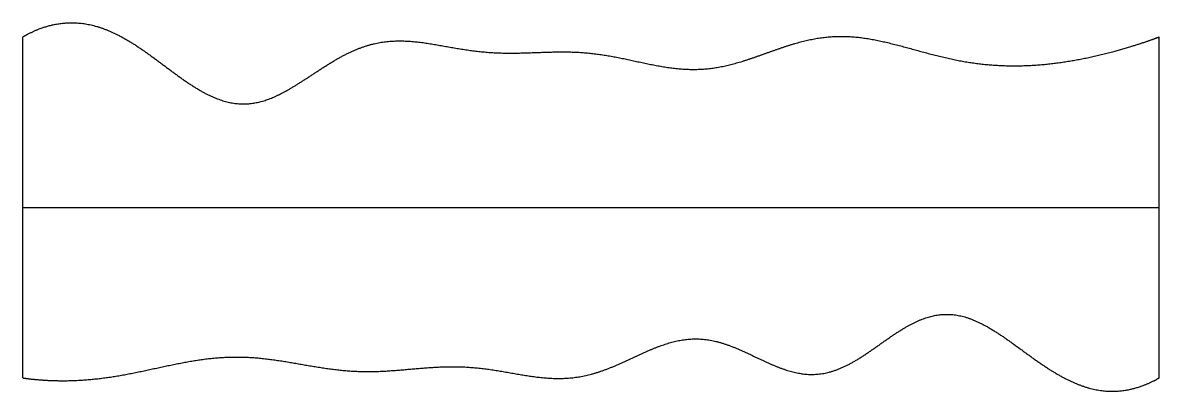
# Model space of a CAD drawing. Header units: millimetres. Extents: x 0 to 10, y -0.1 to 3.1.
import ezdxf

# ---------------------------------------------------------------- set-up
doc = ezdxf.new("R2010")
doc.units = ezdxf.units.MM
doc.layers.get('0').update_dxf_attribs({"linetype": 'CONTINUOUS'})

msp = doc.modelspace()

# ---------------------------------------------------------------- linework, layer by layer
for points in [[(0, 3), (0.042, 3.024), (0.124, 3.066), (0.248, 3.112), (0.412, 3.139), (0.614, 3.115), (0.814, 3.04), (1.012, 2.921), (1.208, 2.776), (1.403, 2.626), (1.596, 2.498), (1.787, 2.416), (1.978, 2.395), (2.169, 2.441), (2.36, 2.542), (2.552, 2.671), (2.747, 2.801), (2.943, 2.904), (3.143, 2.962), (3.344, 2.973), (3.547, 2.95), (3.751, 2.911), (3.956, 2.875), (4.159, 2.856), (4.362, 2.856), (4.565, 2.865), (4.767, 2.872), (4.969, 2.864), (5.171, 2.835), (5.374, 2.791), (5.576, 2.745), (5.778, 2.713), (5.979, 2.708), (6.179, 2.738), (6.379, 2.797), (6.578, 2.871), (6.778, 2.942), (6.977, 2.993), (7.178, 3.013), (7.379, 3), (7.581, 2.96), (7.784, 2.906), (7.986, 2.848), (8.189, 2.798), (8.392, 2.763), (8.594, 2.745), (8.797, 2.743), (8.998, 2.756), (9.2, 2.783), (9.4, 2.821), (9.601, 2.87), (9.761, 2.917), (9.88, 2.957), (9.96, 2.985), (10, 3)], [(0, 0), (0, 0.12), (0, 0.36), (0, 0.72), (0, 1.2), (0, 1.8), (0, 2.28), (0, 2.64), (0, 2.88), (0, 3)], [(10, 0), (10, 0.12), (10, 0.36), (10, 0.72), (10, 1.2), (10, 1.8), (10, 2.28), (10, 2.64), (10, 2.88), (10, 3)], [(0, 1.5), (0.4, 1.5), (1.2, 1.5), (2.4, 1.5), (4, 1.5), (6, 1.5), (7.6, 1.5), (8.8, 1.5), (9.6, 1.5), (10, 1.5)], [(0, 0), (0.041, -0.006), (0.122, -0.016), (0.244, -0.025), (0.406, -0.028), (0.608, -0.016), (0.811, 0.011), (1.013, 0.05), (1.215, 0.095), (1.417, 0.138), (1.619, 0.172), (1.821, 0.188), (2.023, 0.184), (2.225, 0.16), (2.427, 0.124), (2.629, 0.088), (2.831, 0.061), (3.033, 0.051), (3.235, 0.061), (3.438, 0.08), (3.64, 0.098), (3.843, 0.103), (4.047, 0.087), (4.25, 0.053), (4.454, 0.014), (4.656, -0.011), (4.858, -0.006), (5.059, 0.04), (5.258, 0.123), (5.457, 0.221), (5.655, 0.307), (5.854, 0.354), (6.053, 0.345), (6.253, 0.279), (6.453, 0.181), (6.652, 0.084), (6.851, 0.022), (7.048, 0.023), (7.243, 0.093), (7.436, 0.216), (7.629, 0.36), (7.821, 0.487), (8.012, 0.564), (8.205, 0.571), (8.399, 0.508), (8.594, 0.391), (8.79, 0.245), (8.988, 0.099), (9.188, -0.024), (9.389, -0.104), (9.591, -0.132), (9.754, -0.108), (9.877, -0.064), (9.959, -0.023), (10, 0)]]:
    msp.add_open_spline(points, degree=5)

doc.saveas('drawing.dxf')
